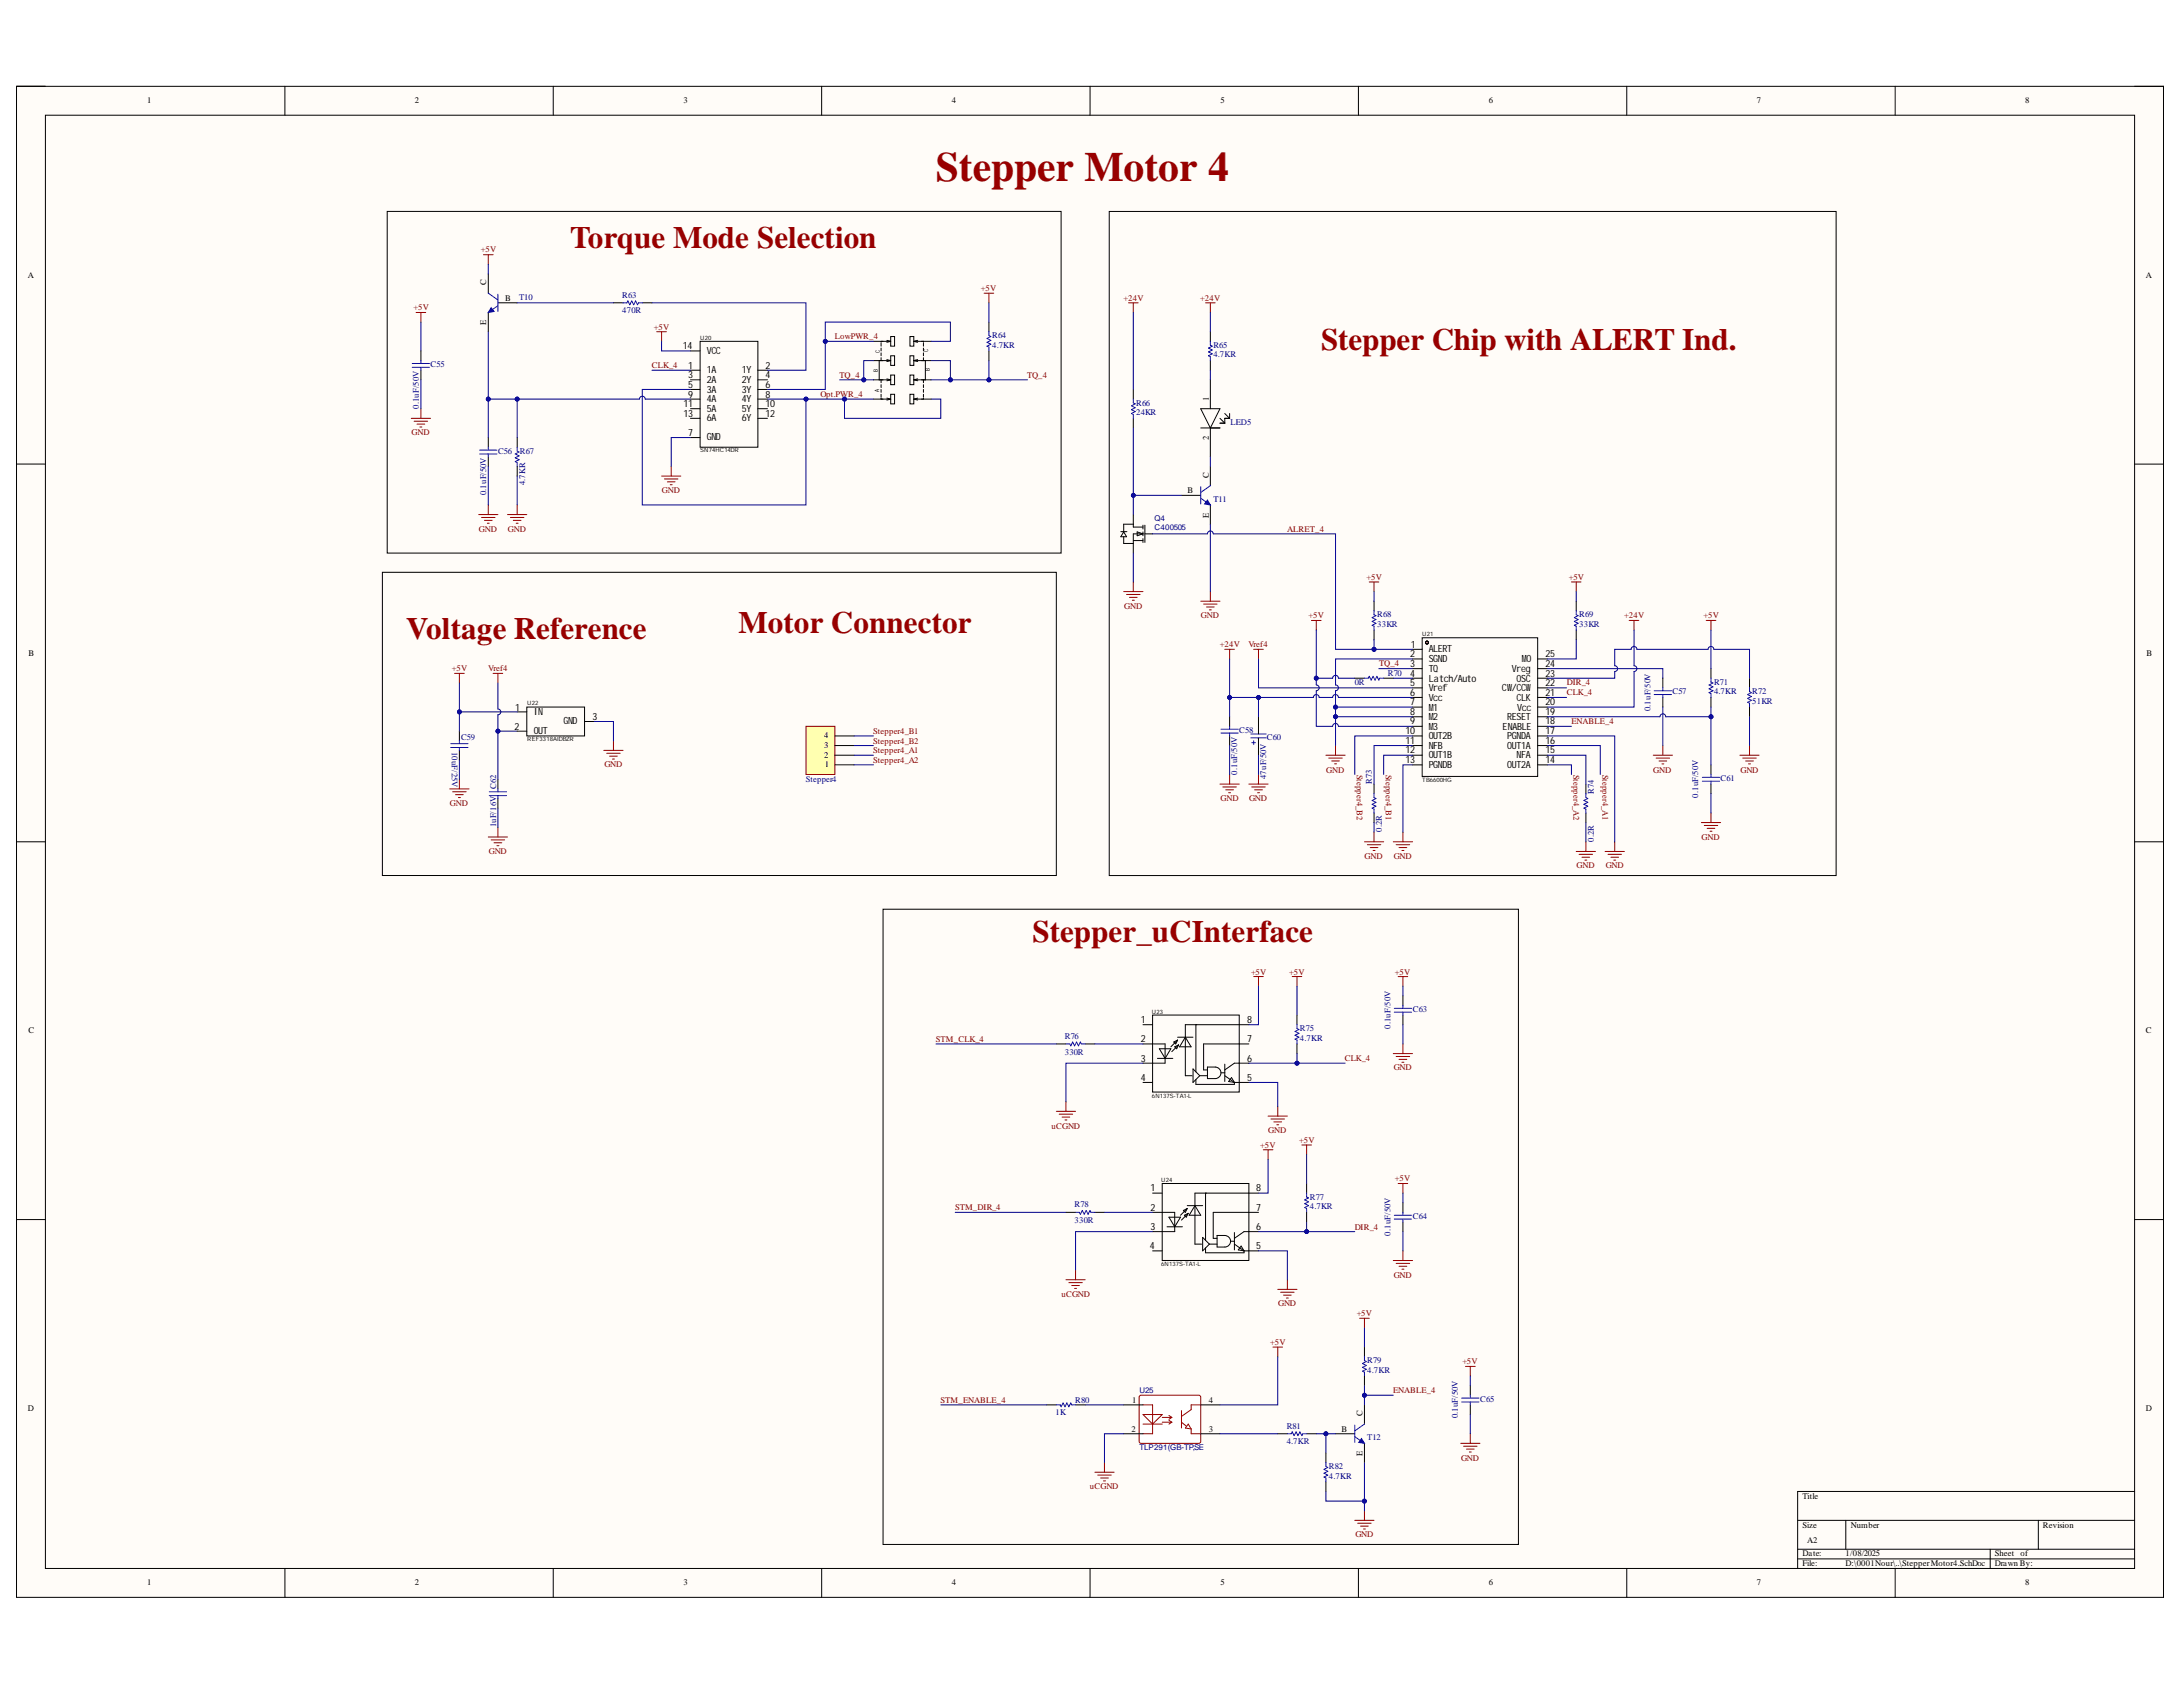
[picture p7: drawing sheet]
<svg xmlns="http://www.w3.org/2000/svg" width="279mm" height="216mm" viewBox="0 0 279 216" stroke-linecap="round" stroke-linejoin="round" font-family="sans-serif">
<defs><g id="words">
<text font-size="5.3" fill="#980000" x="119.8" y="23.2">Stepper Motor 4</text>
<g font-size="4" fill="#980000">
<text x="73" y="31.8">Torque Mode Selection</text>
<text x="169.1" y="44.8">Stepper Chip with ALERT Ind.</text>
<text x="52" y="81.7">Voltage Reference</text>
<text x="94.5" y="81.1">Motor Connector</text>
<text x="132.1" y="120.5">Stepper_uCInterface</text>
</g>
<g font-size="1.3">
<text x="87.4" y="44.7">14</text>
<text x="88.1" y="47.2">1</text>
<text x="90.5" y="47.8">1A</text>
<text x="90.5" y="45.3">VCC</text>
<text x="94.9" y="47.8">1Y</text>
<text x="98" y="47.2">2</text>
<text x="87.5" y="52.1">11</text>
<text x="87.5" y="53.3">13</text>
<text x="88.1" y="48.4">3</text>
<text x="88.1" y="49.6">5</text>
<text x="88.1" y="50.9">9</text>
<text x="90.5" y="49">2A</text>
<text x="90.5" y="50.3">3A</text>
<text x="90.5" y="51.5">4A</text>
<text x="90.5" y="52.7">5A</text>
<text x="90.5" y="53.9">6A</text>
<text x="94.9" y="49">2Y</text>
<text x="94.9" y="50.3">3Y</text>
<text x="94.9" y="51.5">4Y</text>
<text x="94.9" y="52.7">5Y</text>
<text x="94.9" y="53.9">6Y</text>
<text x="98" y="48.4">4</text>
<text x="98" y="49.6">6</text>
<text x="98" y="50.9">8</text>
<text x="98" y="52.1">10</text>
<text x="98" y="53.3">12</text>
<text x="88.1" y="55.8">7</text>
<text x="90.5" y="56.4">GND</text>
<text x="180.6" y="82.9">1</text>
<text x="182.9" y="83.5">ALERT</text>
<text x="180.5" y="84.1">2</text>
<text x="180.5" y="85.4">3</text>
<text x="180.5" y="86.6">4</text>
<text x="180.5" y="87.8">5</text>
<text x="180.5" y="89.1">6</text>
<text x="182.9" y="84.8">SGND</text>
<text x="182.9" y="86">TQ</text>
<text x="182.9" y="87.2">Latch/Auto</text>
<text x="182.9" y="88.4">Vref</text>
<text x="182.9" y="89.7">Vcc</text>
<text x="192.2" y="88.4">CWCCW</text>
<text x="193.5" y="86">Vreg</text>
<text x="193.5" y="88.4">/</text>
<text x="194.1" y="89.7">CLK</text>
<text x="194.1" y="87.2">OSC</text>
<text x="194.8" y="84.8">MO</text>
<text x="197.8" y="89.1">21</text>
<text x="197.8" y="87.8">22</text>
<text x="197.8" y="86.6">23</text>
<text x="197.8" y="85.4">24</text>
<text x="197.8" y="84.1">25</text>
<text x="65.9" y="93.4">2</text>
<text x="65.9" y="90.9">1</text>
<text x="68.3" y="91.5">IN</text>
<text x="68.3" y="94">OUT</text>
<text x="72.1" y="92.7">GND</text>
<text x="75.8" y="92.1">3</text>
<text x="179.9" y="94">10</text>
<text x="179.9" y="95.2">11</text>
<text x="180.5" y="90.3">7</text>
<text x="180.5" y="91.5">8</text>
<text x="180.5" y="92.7">9</text>
<text x="182.9" y="90.9">M1</text>
<text x="182.9" y="92.1">M2</text>
<text x="182.9" y="93.4">M3</text>
<text x="182.9" y="94.6">OUT2B</text>
<text x="182.9" y="95.8">NFB</text>
<text x="192.3" y="93.4">ENABLE</text>
<text x="192.9" y="95.8">OUT1A</text>
<text x="192.9" y="94.6">PGNDA</text>
<text x="192.9" y="92.1">RESET</text>
<text x="194.2" y="90.9">Vcc</text>
<text x="197.8" y="95.2">16</text>
<text x="197.8" y="94">17</text>
<text x="197.8" y="92.7">18</text>
<text x="197.8" y="91.5">19</text>
<text x="197.8" y="90.3">20</text>
<text x="179.9" y="96.4">12</text>
<text x="179.9" y="97.7">13</text>
<text x="182.9" y="97">OUT1B</text>
<text x="182.9" y="98.3">PGNDB</text>
<text x="192.9" y="98.3">OUT2A</text>
<text x="194.1" y="97">NFA</text>
<text x="197.8" y="97.7">14</text>
<text x="197.8" y="96.4">15</text>
<text x="146" y="130.9">1</text>
<text x="159.6" y="130.9">8</text>
<text x="146" y="135.9">3</text>
<text x="146" y="133.4">2</text>
<text x="159.6" y="135.9">6</text>
<text x="159.6" y="133.4">7</text>
<text x="146" y="138.3">4</text>
<text x="159.6" y="138.3">5</text>
<text x="147.3" y="155">2</text>
<text x="147.3" y="152.5">1</text>
<text x="160.8" y="155">7</text>
<text x="160.8" y="152.5">8</text>
<text x="147.2" y="159.9">4</text>
<text x="147.3" y="157.4">3</text>
<text x="160.8" y="159.9">5</text>
<text x="160.8" y="157.4">6</text>
</g>
<g font-size="1.1">
<text x="18.9" y="13.2">1</text>
<text x="53.1" y="13.2">2</text>
<text x="87.5" y="13.2">3</text>
<text x="121.8" y="13.2">4</text>
<text x="156.2" y="13.2">5</text>
<text x="190.5" y="13.2">6</text>
<text x="224.9" y="13.2">7</text>
<text x="259.2" y="13.2">8</text>
<text x="3.6" y="35.6">A</text>
<text x="274.7" y="35.6">A</text>
<text x="62.2" y="41.6" transform="rotate(-90 62.2 41.6)">E</text>
<text x="62.2" y="36.5" transform="rotate(-90 62.2 36.5)">C</text>
<text x="64.7" y="38.5">B</text>
<text x="154.7" y="51.3" transform="rotate(-90 154.7 51.3)">1</text>
<text x="154.7" y="56.3" transform="rotate(-90 154.7 56.3)">2</text>
<text x="152" y="63.1">B</text>
<text x="154.7" y="61.2" transform="rotate(-90 154.7 61.2)">C</text>
<text x="154.7" y="66.3" transform="rotate(-90 154.7 66.3)">E</text>
<text x="3.6" y="83.9">B</text>
<text x="274.7" y="83.9">B</text>
<text x="105.5" y="95.8">3</text>
<text x="105.5" y="94.5">4</text>
<text x="105.5" y="97">2</text>
<text x="105.6" y="98.2">1</text>
<text x="3.6" y="132.3">C</text>
<text x="274.7" y="132.3">C</text>
<text x="144.9" y="179.5">1</text>
<text x="154.7" y="179.5">4</text>
<text x="3.6" y="180.6">D</text>
<text x="144.8" y="183.2">2</text>
<text x="154.7" y="183.2">3</text>
<text x="171.7" y="183.2">B</text>
<text x="174.4" y="181.3" transform="rotate(-90 174.4 181.3)">C</text>
<text x="274.7" y="180.6">D</text>
<text x="174.4" y="186.3" transform="rotate(-90 174.4 186.3)">E</text>
<text x="230.7" y="191.8">Title</text>
<text x="230.7" y="195.6">Size</text>
<text x="231.3" y="197.4">A2</text>
<text x="236.9" y="195.6">Number</text>
<text x="261.5" y="195.6">Revision</text>
<text x="18.9" y="202.9">1</text>
<text x="53.1" y="202.9">2</text>
<text x="87.5" y="202.9">3</text>
<text x="121.8" y="202.9">4</text>
<text x="156.2" y="202.9">5</text>
<text x="190.5" y="202.9">6</text>
<text x="224.9" y="202.9">7</text>
<text x="230.7" y="199.2">Date:</text>
<text x="230.7" y="200.5">File:</text>
<text x="236.2" y="199.2">1/08/2025</text>
<text x="236.2" y="200.5">D:\0001Nour\..\StepperMotor4.SchDoc</text>
<text x="255.3" y="199.2">Sheet</text>
<text x="255.3" y="200.5">Drawn By:</text>
<text x="258.6" y="199.2">of</text>
<text x="259.2" y="202.9">8</text>
</g>
<g font-size="1.1" fill="#800000">
<text x="61.5" y="32.3">+5V</text>
<text x="52.9" y="39.7">+5V</text>
<text x="125.5" y="37.3">+5V</text>
<text x="143.8" y="38.5">+24V</text>
<text x="153.6" y="38.5">+24V</text>
<text x="83.4" y="47.1">CLK_4</text>
<text x="83.7" y="42.2">+5V</text>
<text x="106.9" y="43.4">LowPWR_4</text>
<text x="105" y="50.8">Opt.PWR_4</text>
<text x="107.4" y="48.3">TQ_4</text>
<text x="131.5" y="48.3">TQ_4</text>
<text x="52.7" y="55.7">GND</text>
<text x="84.7" y="63.1">GND</text>
<text x="61.3" y="68">GND</text>
<text x="65" y="68">GND</text>
<text x="164.8" y="68">ALRET_4</text>
<text x="143.9" y="77.9">GND</text>
<text x="174.9" y="74.2">+5V</text>
<text x="200.8" y="74.2">+5V</text>
<text x="153.7" y="79.1">GND</text>
<text x="156.1" y="82.8">+24V</text>
<text x="159.8" y="82.8">Vref4</text>
<text x="167.5" y="79.1">+5V</text>
<text x="207.9" y="79.1">+24V</text>
<text x="218" y="79.1">+5V</text>
<text x="57.8" y="85.9">+5V</text>
<text x="62.5" y="85.9">Vref4</text>
<text x="176.5" y="85.3">TQ_4</text>
<text x="200.5" y="89">CLK_4</text>
<text x="200.5" y="87.7">DIR_4</text>
<text x="111.8" y="93.9">Stepper4_B1</text>
<text x="111.8" y="95.2">Stepper4_B2</text>
<text x="201.1" y="92.7">ENABLE_4</text>
<text x="77.4" y="98.2">GND</text>
<text x="111.8" y="96.3">Stepper4_A1</text>
<text x="111.8" y="97.6">Stepper4_A2</text>
<text x="169.8" y="98.9">GND</text>
<text x="173.6" y="99.1" transform="rotate(90 173.6 99.1)">Stepper4_B2</text>
<text x="177.4" y="99.1" transform="rotate(90 177.4 99.1)">Stepper4_B1</text>
<text x="201.4" y="99.1" transform="rotate(90 201.4 99.1)">Stepper4_A2</text>
<text x="205.1" y="99.1" transform="rotate(90 205.1 99.1)">Stepper4_A1</text>
<text x="211.6" y="98.9">GND</text>
<text x="222.8" y="98.9">GND</text>
<text x="57.6" y="103.2">GND</text>
<text x="156.2" y="102.5">GND</text>
<text x="159.9" y="102.5">GND</text>
<text x="217.8" y="107.5">GND</text>
<text x="62.6" y="109.3">GND</text>
<text x="174.7" y="110">GND</text>
<text x="178.4" y="110">GND</text>
<text x="201.8" y="111.1">GND</text>
<text x="205.5" y="111.1">GND</text>
<text x="160.1" y="124.7">+5V</text>
<text x="165" y="124.7">+5V</text>
<text x="178.5" y="124.7">+5V</text>
<text x="119.8" y="133.4">STM_CLK_4</text>
<text x="172.1" y="135.8">CLK_4</text>
<text x="178.4" y="137">GND</text>
<text x="134.6" y="144.4">uCGND</text>
<text x="161.3" y="146.9">+5V</text>
<text x="162.3" y="145">GND</text>
<text x="166.3" y="146.3">+5V</text>
<text x="122.2" y="154.9">STM_DIR_4</text>
<text x="178.5" y="151.2">+5V</text>
<text x="173.4" y="157.4">DIR_4</text>
<text x="135.9" y="166">uCGND</text>
<text x="163.6" y="167.2">GND</text>
<text x="178.4" y="163.5">GND</text>
<text x="162.6" y="172.1">+5V</text>
<text x="173.6" y="168.4">+5V</text>
<text x="120.4" y="179.5">STM_ENABLE_4</text>
<text x="178.3" y="178.3">ENABLE_4</text>
<text x="187.2" y="174.6">+5V</text>
<text x="139.5" y="190.6">uCGND</text>
<text x="187" y="186.9">GND</text>
<text x="173.5" y="196.7">GND</text>
</g>
<g font-size="1.1" fill="#000080">
<text x="66.4" y="38.4">T10</text>
<text x="79.6" y="38.1">R63</text>
<text x="79.6" y="40.1">470R</text>
<text x="55.1" y="47">C55</text>
<text x="127" y="43.3">R64</text>
<text x="127" y="44.5">4.7KR</text>
<text x="155.3" y="44.5">R65</text>
<text x="155.3" y="45.7">4.7KR</text>
<text x="53.6" y="52.3" transform="rotate(-90 53.6 52.3)">0.1uF/50V</text>
<text x="145.4" y="51.9">R66</text>
<text x="145.4" y="53.2">24KR</text>
<text x="63.7" y="58.1">C56</text>
<text x="66.5" y="58.1">R67</text>
<text x="157.5" y="54.3">LED5</text>
<text x="62.2" y="63.4" transform="rotate(-90 62.2 63.4)">0.1uF/50V</text>
<text x="67.2" y="62.1" transform="rotate(-90 67.2 62.1)">4.7KR</text>
<text x="155.3" y="64.2">T11</text>
<text x="176.3" y="79">R68</text>
<text x="176.3" y="80.2">33KR</text>
<text x="202.1" y="79">R69</text>
<text x="202.1" y="80.2">33KR</text>
<text x="173.4" y="87.7">0R</text>
<text x="177.6" y="86.5">R70</text>
<text x="214.1" y="88.8">C57</text>
<text x="219.4" y="87.6">R71</text>
<text x="219.4" y="88.8">4.7KR</text>
<text x="224.3" y="88.8">R72</text>
<text x="59" y="94.7">C59</text>
<text x="158.6" y="93.8">C58</text>
<text x="162.1" y="94.7">C60</text>
<text x="211.3" y="91" transform="rotate(-90 211.3 91)">0.1uF/50V</text>
<text x="224.3" y="90.1">51KR</text>
<text x="57.8" y="96.2" transform="rotate(90 57.8 96.2)">10uF/25V</text>
<text x="63.5" y="101" transform="rotate(-90 63.5 101)">C62</text>
<text x="103.1" y="100.1">Stepper4</text>
<text x="158.3" y="99.1" transform="rotate(-90 158.3 99.1)">0.1uF/50V</text>
<text x="162.1" y="99.7" transform="rotate(-90 162.1 99.7)">47uF/50V</text>
<text x="175.6" y="100.3" transform="rotate(-90 175.6 100.3)">R73</text>
<text x="204" y="101.6" transform="rotate(-90 204 101.6)">R74</text>
<text x="220.2" y="100">C61</text>
<text x="63.5" y="105.9" transform="rotate(-90 63.5 105.9)">1uF/16V</text>
<text x="176.9" y="106.5" transform="rotate(-90 176.9 106.5)">0.2R</text>
<text x="204" y="107.8" transform="rotate(-90 204 107.8)">0.2R</text>
<text x="217.3" y="102.1" transform="rotate(-90 217.3 102.1)">0.1uF/50V</text>
<text x="178" y="131.7" transform="rotate(-90 178 131.7)">0.1uF/50V</text>
<text x="180.8" y="129.5">C63</text>
<text x="136.3" y="132.9">R76</text>
<text x="136.3" y="135">330R</text>
<text x="166.4" y="132">R75</text>
<text x="166.4" y="133.2">4.7KR</text>
<text x="137.5" y="154.5">R78</text>
<text x="167.6" y="153.6">R77</text>
<text x="167.6" y="154.7">4.7KR</text>
<text x="137.5" y="156.5">330R</text>
<text x="178" y="158.1" transform="rotate(-90 178 158.1)">0.1uF/50V</text>
<text x="180.8" y="156">C64</text>
<text x="137.6" y="179.5">R80</text>
<text x="175" y="174.4">R79</text>
<text x="175" y="175.7">4.7KR</text>
<text x="189.4" y="179.4">C65</text>
<text x="135.1" y="181.1">1K</text>
<text x="164.7" y="182.9">R81</text>
<text x="164.7" y="184.8">4.7KR</text>
<text x="175" y="184.3">T12</text>
<text x="186.6" y="181.5" transform="rotate(-90 186.6 181.5)">0.1uF/50V</text>
<text x="170.1" y="188">R82</text>
<text x="170.1" y="189.2">4.7KR</text>
</g>
<g font-size="1" fill="#000080">
<text x="147.8" y="66.7">Q4</text>
<text x="147.8" y="67.9">C400505</text>
<text x="145.8" y="178.3">U25</text>
<text x="145.8" y="185.6">TLP291(GB-TP,SE</text>
</g>
<g font-size=".8">
<text x="89.6" y="43.5">U20</text>
<text x="112.4" y="47.6" transform="rotate(-90 112.4 47.6)">B</text>
<text x="112.6" y="45.1" transform="rotate(-90 112.6 45.1)">C</text>
<text x="118.8" y="45.1" transform="rotate(-90 118.8 45.1)">C</text>
<text x="119" y="47.5" transform="rotate(-90 119 47.5)">B</text>
<text x="112.5" y="50.2" transform="rotate(-90 112.5 50.2)">A</text>
<text x="89.6" y="57.9">SN74HC14DR</text>
<text x="182" y="81.4">U21</text>
<text x="67.5" y="90.3">U22</text>
<text x="67.5" y="94.8">REF3318AIDBZR</text>
<text x="182" y="100.1">TB6600HG</text>
<text x="147.4" y="129.7">U23</text>
<text x="147.4" y="140.5">6N137S-TA1-L</text>
<text x="148.6" y="151.3">U24</text>
<text x="148.6" y="162">6N137S-TA1-L</text>
</g>
</g></defs>
<path d="M2.1 11h274.8v193.4h-274.8z" fill-rule="evenodd" fill="#fffcf8"/>
<path d="M2.1 11h274.8v193.4h-274.8z" fill="none" stroke="#000" stroke-width=".13"/>
<path d="M5.8 14.7h267.4v186h-267.4z" fill-rule="evenodd" fill="#fffcf8"/>
<g fill="none" stroke="#000" stroke-width=".13">
<path d="M2.1 11h3.7M5.8 14.7h267.4v186h-267.4zM36.5 11v3.7M70.8 11v3.7M105.2 11v3.7M139.5 11v3.7M173.9 11v3.7M208.2 11v3.7M242.6 11v3.7M273.2 11h3.7v3.7M2.1 59.4h3.7M273.2 59.4h3.7"/>
<path d="M175.9 76.9v1.3M201.7 76.9v1.3M58.8 93.6v1.2M58.8 96v1.3M63.7 99.7v1.3M66.2 91.1h1.2M66.2 93.6h1.2M67.4 90.5h7.4v3.7h-7.4zM74.8 92.3h1.2M157.4 91.7v1.3M157.4 94.2v1.2M175.9 80.6v1.3"/>
<path d="M180.8 83.1h1.2M180.8 84.3h1.2M180.8 85.6h1.2M180.8 86.8h1.2M180.8 88h1.2M180.8 89.3h1.2M180.8 90.5h1.2M180.8 91.7h1.2M180.8 93h1.2M180.8 94.2h1.2M180.8 95.4h1.2M180.8 96.7h1.2"/>
<path d="M180.8 97.9h1.2M182 81.6h14.8v17.8h-14.8zM196.8 84.3h1.2M196.8 85.6h1.2M196.8 86.8h1.2M196.8 88h1.2M196.8 89.3h1.2M196.8 90.5h1.2M196.8 91.7h1.2M196.8 93h1.2M196.8 94.2h1.2M196.8 95.4h1.2"/>
<path d="M196.8 96.7h1.2M196.8 97.9h1.2M201.7 80.6v1.3M212.8 86.8v1.2M212.8 89.3v1.2M2.1 107.7h3.7M63.7 102.2v1.2M175.9 100.3v1.3M175.9 104v1.3M203 100.3v1.3M203 104v1.3M273.2 107.7h3.7"/>
<path d="M2.1 156.1h3.7M273.2 156.1h3.7M230.1 194.6h43.1M230.1 198.3h43.1M230.1 199.5h43.1M236.2 194.6v3.7M254.7 198.3v2.4M260.9 194.6v3.7M273.2 190.9h-43.1v9.8M36.5 200.7v3.7M70.8 200.7v3.7M105.2 200.7v3.7"/>
<path d="M139.5 200.7v3.7M173.9 200.7v3.7M208.2 200.7v3.7M242.6 200.7v3.7M276.9 200.7v3.7"/>
<circle cx="182.6" cy="82.2" r=".18"/>
</g>
<circle cx="182.6" cy="82.2" r=".18" fill="none" stroke="#a00000" stroke-width=".13"/>
<g fill="none" stroke="#00f" stroke-width=".13">
<path d="M175.9 78.2v.5l.2 .1-.5 .2 .5 .3-.5 .2 .5 .3-.5 .2 .3 .1v.5M201.7 78.2v.5l.3 .1-.5 .2 .5 .3-.5 .2 .5 .3-.5 .2 .2 .1v.5M57.7 95.2h2.2M57.7 95.7h2.2M58.8 94.8v.4M58.8 95.7v.3M156.3 93.3h2.2M156.3 93.8h2.2M157.4 93v.3M157.4 93.8v.4M211.7 88.4h2.2M211.7 88.9h2.2"/>
<path d="M212.8 88v.4M212.8 88.9v.4M62.6 101.3h2.2M62.6 101.8h2.2M63.7 101v.3M63.7 101.8v.4M175.9 101.6v.5l.2 .1-.5 .2 .5 .3-.5 .2 .5 .3-.5 .2 .3 .1v.5M203 101.6v.5l.2 .1-.5 .2 .5 .3-.5 .2 .5 .3-.5 .2 .3 .1v.5"/>
</g>
<g fill="none" stroke="#800000" stroke-width=".13">
<path d="M167.9 79.4h1.2M168.5 79.4v1.2M58.8 99.7v1.3M63.1 86.2h1.2M63.7 86.2v1.2M77.3 96h2.4M77.7 96.4h1.7M78 96.8h1M78.4 97.1h.2M78.5 94.8v1.2M156.8 83.1h1.2M157.4 83.1v1.2"/>
<path d="M157.4 99.1v1.2M161.1 99.1v1.2M169.7 96.7h2.5M170.1 97h1.7M170.4 97.4h1M170.8 97.8h.3M170.9 95.4v1.3M211.6 96.7h2.5M212 97h1.7M212.3 97.4h1M212.7 97.8h.3M212.8 95.4v1.3"/>
<path d="M57.6 101h2.4M57.9 101.3h1.8M58.3 101.7h1M58.7 102.1h.2M62.5 107.1h2.5M62.9 107.5h1.7M63.2 107.9h1M63.6 108.2h.3M63.7 105.9v1.2M156.1 100.3h2.5M156.5 100.7h1.7M156.9 101.1h1"/>
<path d="M157.3 101.5h.2M159.8 100.3h2.5M160.2 100.7h1.7M160.6 101.1h1M160.9 101.5h.3M174.6 107.7h2.5M175 108.1h1.7M175.4 108.5h1M175.7 108.8h.3M175.9 106.5v1.2M178.3 107.7h2.5M178.7 108.1h1.7"/>
<path d="M179.1 108.5h1M179.4 108.8h.3M179.6 106.5v1.2M201.7 109h2.5M202.1 109.3h1.7M202.5 109.7h1M202.8 110.1h.3M203 107.7v1.3M205.4 109h2.5M205.8 109.3h1.7M206.2 109.7h1M206.5 110.1h.3"/>
<path d="M206.7 107.7v1.3"/>
</g>
<path d="M145.9 178.6h.1h7.4h.2l.1 .2v5.7l-.1 .1-.2 .1h-7.4l-.1-.1-.1-.1v-5.7z" fill="#fff"/>
<path d="M145.9 178.6h.1h7.4h.2l.1 .2v5.7l-.1 .1-.2 .1h-7.4l-.1-.1-.1-.1v-5.7zM146.3 179.8h1.2v3.7h-1.2M153.7 179.8h-1.2v.6M146.3 182.3h2.5M146.3 181h2.5l-1.3 1.3zM148.8 181.4h1.2M148.8 182h1.2M149.6 181.1l.4 .3M149.6 181.8l.4 .2M150 181.4l-.4 .2M150 182l-.4 .3M152.5 182.9v.6h1.2" fill="none" stroke="#800" stroke-width=".13"/>
<path d="M134 179.8h1.2M137.7 179.8h1.2M143.8 179.8h2.5M153.7 179.8h2.4M174.6 179.8v2.5M143.8 183.5h2.5M153.7 183.5h2.4M163.5 183.5h1.3M167.2 183.5h1.3M170.9 183.5h2.5M174.6 184.7v2.5" fill="none" stroke="#000" stroke-width=".13"/>
<path d="M151.2 180.5v2.3M151.2 182l.6 .5M152.1 182.3l.4 .6-.8-.1zM152.5 180.4l-1.3 .9" fill="none" stroke="#a00000" stroke-width=".13"/>
<path d="M135.2 179.8h.5l.1 .2 .3-.4 .2 .4 .2-.4 .3 .4 .2-.4 .2 .2h.5M164.8 183.5h.5l.1-.3 .2 .5 .3-.5 .2 .5 .3-.5 .2 .5 .1-.2h.5M173.4 183.9l1.2 .8M173.4 182.4v2.2M174.6 182.3l-1.2 .8" fill="none" stroke="#00f" stroke-width=".13"/>
<path d="M174.3 184.1l.3 .6-.7-.1z" fill="#00f"/>
<g fill="none" stroke="#00f" stroke-width=".13">
<path d="M153.7 63.8l1.2 .8M153.7 62.3v2.2M154.9 62.2l-1.2 .8M217.9 99.5h2.2M217.9 100h2.2M219 86.8v.5l.2 .1-.5 .3 .5 .2-.5 .2 .5 .3-.5 .2 .3 .2v.5M219 99.1v.4M219 100v.3M223.9 88v.5l.3 .1-.5 .3 .5 .2-.5 .3 .5 .2-.5 .3 .2 .1v.5M136.4 133.6h.5l.1 .2 .3-.4 .2 .4 .3-.4 .2 .4 .3-.4 .1 .2h.5M178.4 129h2.3M178.4 129.5h2.3"/>
<path d="M179.6 128.7v.3M179.6 129.5v.4M137.7 155.2h.5l.1 .2 .2-.5 .3 .5 .2-.5 .3 .5 .2-.5 .1 .3h.5M178.4 155.5h2.3M178.4 156h2.3M179.6 155.2v.3M179.6 156v.4M174.6 173.6v.5l.3 .1-.5 .3 .5 .2-.5 .3 .5 .2-.5 .3 .2 .1v.5M187.1 178.9h2.2M187.1 179.4h2.2M188.2 178.6v.3M188.2 179.4v.4"/>
<path d="M169.7 187.2v.5l.2 .1-.4 .2 .4 .3-.4 .2 .4 .3-.4 .2 .2 .2v.4M174.3 184.1l.3 .6-.7-.1z"/>
</g>
<g fill="none" stroke="#800000" stroke-width=".13">
<path d="M175.2 74.5h1.3M175.9 74.5v1.2M201.1 74.5h1.3M201.7 74.5v1.2M208.5 79.4h1.2M209.1 79.4v1.2M218.4 79.4h1.2M219 79.4v1.2M222.7 96.7h2.4M223.1 97h1.7M223.4 97.4h1M223.8 97.8h.2"/>
<path d="M223.9 95.4v1.3M217.8 105.3h2.4M218.1 105.6h1.8M218.5 106h1M218.9 106.4h.2M219 104v1.3M178.3 134.8h2.5M178.7 135.2h1.7M179.1 135.6h1M179.4 135.9h.3M179.6 133.6v1.2M135.2 142.2h2.5"/>
<path d="M135.6 142.6h1.7M135.9 143h1M136.3 143.3h.2M136.4 141v1.2M162.3 142.8h2.5M162.7 143.2h1.7M163 143.6h1M163.4 143.9h.3M163.5 141.6v1.2M163.5 165h2.5M163.9 165.4h1.7M164.3 165.8h1"/>
<path d="M164.6 166.1h.3M164.8 163.8v1.2M178.3 161.3h2.5M178.7 161.7h1.7M179.1 162.1h1M179.4 162.4h.3M179.6 160.1v1.2M173.4 194.6h2.5M173.8 194.9h1.7M174.1 195.3h1M174.5 195.7h.3M174.6 193.3v1.3"/>
<path d="M187 184.7h2.4M187.3 185.1h1.7M187.7 185.5h1M188.1 185.8h.2M188.2 183.5v1.2"/>
</g>
<g fill="none" stroke="#000" stroke-width=".13">
<path d="M154.9 59.7v2.5M143.4 68h.8M143.8 68.7v.9h1.3M143.8 68.1l.4 .6h-.7zM145.1 65.9v1.6h1.2M145.1 69.2h1.2M145.1 67.1h-1.3v1M145.5 68.1l.8 .2-.8 .3zM146.3 68.3h-1.2v2.5M146.3 67.2v.5M146.3 68.1v.5M146.3 68.9v.5"/>
<path d="M146.5 68.3h1M146.5 67.2v2.2M151.2 63.4h2.5M154.9 64.6v2.5M219 85.6v1.2M219 89.3v1.2M219 97.9v1.2M223.9 86.8v1.2M223.9 90.5v1.2M219 100.3v1.3M135.2 133.6h1.2M138.9 133.6h1.2"/>
<path d="M146.3 133.6h2.8v2.5h-2.8M146.3 138.5h1.2M146.3 131.1h1.2M147.5 129.9h11.1v9.9h-11.1zM148.1 135.5h2M148.4 134.2h1.5l-.8 1.3zM150.2 133.4l.5-.3-.2 .5zM150.4 134l.4-.3-.2 .5zM150.7 133.1l-.8 .9M150.7 132.7h2M150.8 133.7l-.8 .9M151.7 132.7l.7 1.3h-1.4z"/>
<path d="M152.7 136.8l.9 .9-.9 .8zM153.1 131.1v6.1M153.1 138.2v.6h4.9v-.3M153.6 137.7h.9M154.5 136.6h1a.74 .74 0 0 1 .8 .7 .74 .74 0 0 1-.8 .7h-1zM156.3 137.3h.5M156.8 137.7l1.2 .8M156.8 136.2v2.2M157.6 137.9l.4 .6-.7-.1zM158 138.5h1.8M159.8 136.1h-1.8l-1.2 .8M159.8 133.6h-5.8v3.3h.5"/>
<path d="M159.8 131.1h-8.1v6.6h.9M179.6 127.4v1.3M179.6 129.9v1.2M136.4 155.2h1.3M140.1 155.2h1.3M147.5 155.2h2.9v2.4h-2.9M147.5 152.7h1.2M148.7 151.5h11.1v9.8h-11.1zM149.4 157h1.9M149.6 155.8h1.5l-.7 1.2zM151.5 154.9l.5-.2-.3 .5zM151.6 155.5l.5-.2-.3 .5z"/>
<path d="M152 154.7l-.9 .8M152 154.3h1.9M152.1 155.3l-.9 .8M152.9 154.3l.8 1.2h-1.5zM153.9 158.4l.9 .8-.9 .9zM154.3 152.7v6M154.3 159.7v.6h4.9v-.2M154.8 159.2h1M156.8 158.1a.74 .74 0 0 1 .7 .7 .74 .74 0 0 1-.7 .8M156.8 158.1h-1v1.5h1M157.5 158.9h.5M158 157.7v2.3"/>
<path d="M158 159.2l1.2 .9M158.9 159.5l.3 .6-.7-.1zM161.1 157.6h-1.9l-1.2 .9M161.1 155.2h-5.8v3.3h.5M161.1 152.7h-8.2v6.5h.9M179.6 153.9v1.3M179.6 156.4v1.2M147.5 160.1h1.2M159.2 160.1h1.9M174.6 172.4v1.2M174.6 176.1v1.2M188.2 177.3v1.3"/>
<path d="M188.2 179.8v1.2M169.7 186v1.2M169.7 189.6v1.3"/>
</g>
<path d="M154.5 64l.4 .6-.7-.1z" fill="#00f"/>
<path d="M62.5 37.5l1.2 .9M63.7 39.1l-1.2 .9M63.7 37.7v2.2M145.1 51.1v.5l.2 .1-.5 .2 .5 .3-.5 .2 .5 .3-.5 .2 .3 .1v.5M154.9 43.7v.5l.3 .1-.5 .2 .5 .3-.5 .2 .5 .3-.5 .2 .2 .2v.4M154.5 64l.4 .6-.7-.1zM166 131.1v.5l.2 .2-.4 .2 .4 .2-.4 .3 .4 .2-.4 .3 .2 .1v.5M167.2 152.7v.5l.3 .1-.5 .3 .5 .2-.5 .2 .5 .3-.5 .2 .2 .2v.5" fill="none" stroke="#00f" stroke-width=".13"/>
<g fill="none" stroke="#800000" stroke-width=".13">
<path d="M144.4 38.8h1.3M145.1 38.8v1.2M154.3 38.8h1.2M154.9 38.8v1.2M84.1 42.5h1.2M84.7 42.5v1.2M143.8 75.7h2.5M144.2 76.1h1.7M144.6 76.4h.9M144.9 76.8h.3M145.1 74.5v1.2M153.7 76.9h2.4"/>
<path d="M154 77.3h1.8M154.4 77.7h1M154.8 78.1h.2M154.9 75.7v1.2"/>
</g>
<g fill="none" stroke="#000" stroke-width=".13">
<path d="M62.5 35.1v2.4M62.5 40v2.5M63.7 38.8h2.5M88.4 52.3h1.2M88.4 53.5h1.2M88.4 47.4h1.2M88.4 48.6h1.2M88.4 49.8h1.2M88.4 56h1.2M88.4 51.1h1.2M88.4 44.9h1.2M89.6 43.7h7.4v13.5h-7.4z"/>
<path d="M97 52.3h1.2M97 53.5h1.2M97 47.4h1.2M97 48.6h1.2M97 49.8h1.2M97 51.1h1.2M145.1 49.8v1.3M145.1 53.5v1.3M153.7 52.3h2.4l-1.2 2.5zM153.7 54.8h2.4M154.9 42.5v1.2M154.9 46.1v1.3"/>
<path d="M154.9 48.6v3.7M154.9 54.8v3.7M156.1 53.5l.7 .7M156.1 54.2h.7M156.8 52.9l.6 .6M157.4 53.5h-.6v.7M157.4 52.9v.6M166 129.9v1.2M166 133.6v1.2M167.2 151.5v1.2M167.2 155.2v1.2"/>
</g>
<path d="M62.9 39.4l.3 .5-.7 .1z" fill="#00f"/>
<g fill="none" stroke="#00f" stroke-width=".13">
<path d="M62.9 39.4l.3 .5-.7 .1zM79.7 38.8h.5l.2-.3 .2 .5 .3-.5 .2 .5 .2-.5 .3 .5 .1-.2h.5M52.8 46.5h2.2M52.8 47h2.2M53.9 46.1v.4M53.9 47v.4M61.4 57.6h2.2M61.4 58.1h2.2M62.5 57.2v.4M62.5 58.1v.4M66.2 57.2v.5l.2 .1-.5 .3 .5 .2-.5 .3 .5 .2-.5 .3 .3 .1v.5M126.6 42.5v.4l.2 .2-.5 .2 .5 .3-.5 .2 .5 .3-.5 .2 .3 .1v.5"/>
<path d="M174.6 86.8h.5l.1-.2 .3 .4 .2-.4 .3 .4 .2-.4 .3 .4 .1-.2h.5"/>
</g>
<g fill="none" stroke="#000" stroke-width=".13">
<path d="M78.5 38.8h1.2M82.2 38.8h1.2M53.9 44.9v1.2M53.9 47.4v1.2M62.5 56v1.2M62.5 58.5v1.2M66.2 56v1.2M66.2 59.7v1.2M111.8 48.6h2.2M111.8 46.1h2.2M111.8 51.1h2.2M111.8 43.7h2.2"/>
<path d="M112.5 46.1v2.5M112.8 43.7v.1M112.8 43.9v.4M112.8 44.5v.4M112.8 45.2v.3M112.8 45.8v.3M112.8 48.6v.4M112.8 49.2v.4M112.8 49.8v.4M112.8 50.5v.3M112.8 51v.1M113.5 46l.5 .1"/>
<path d="M113.5 48.5l.5 .1M113.5 51l.5 .1M113.5 43.6l.5 .1M114 50.5h.5v1.2h-.5zM114 48h.5v1.2h-.5zM114 43.1h.5v1.2h-.5zM114 45.5h.5v1.3h-.5zM114 46.1l-.5 .2M114 48.6l-.5 .1M114 51.1l-.5 .1M114 43.7l-.5 .1M116.5 45.5h.5v1.3h-.5z"/>
<path d="M116.5 43.1h.5v1.2h-.5zM116.5 48h.5v1.2h-.5zM116.5 50.5h.5v1.2h-.5zM117 48.6h2.2M117 46.1h2.2M117 51.1h2.2M117 43.7h2.2M117 51.1l.4 .1M117 43.7l.4 .1M117 46.1l.4 .2M117 48.6l.4 .1M117.4 51l-.4 .1"/>
<path d="M117.4 43.6l-.4 .1M117.4 46l-.4 .1M117.4 48.5l-.4 .1M118.2 43.7v.1M118.2 43.9v.4M118.2 44.5v.4M118.2 45.2v.3M118.2 45.8v.3M118.2 48.6v.4M118.2 49.2v.4M118.2 49.8v.4M118.2 50.5v.3"/>
<path d="M118.2 51v.1M118.4 46.1v2.5M126.6 41.2v1.3M126.6 44.9v1.2M173.4 86.8h1.2M177.1 86.8h1.2"/>
</g>
<g fill="none" stroke="#800000" stroke-width=".13">
<path d="M53.3 40h1.2M53.9 40v1.2M61.9 32.6h1.2M62.5 32.6v1.2M126 37.5h1.2M126.6 37.5v1.3M52.6 53.5h2.5M53 53.9h1.7M53.4 54.3h1M53.7 54.6h.3M53.9 52.3v1.2M85.9 59.7v1.2"/>
<path d="M61.3 65.9h2.4M61.6 66.2h1.8M62 66.6h1M62.4 67h.2M62.5 64.6v1.3M65 65.9h2.4M65.3 66.2h1.8M65.7 66.6h1M66.1 67h.2M66.2 64.6v1.3M84.7 60.9h2.4M85 61.3h1.8"/>
<path d="M85.4 61.7h1M85.8 62h.2M58.2 86.2h1.2M58.8 86.2v1.2M160.5 125h1.2M161.1 125v1.2M165.4 125h1.2M166 125v1.2M178.9 125h1.3M179.6 125v1.2M161.7 147.1h1.2M162.3 147.1v1.3"/>
<path d="M166.6 146.5h1.3M167.2 146.5v1.3M178.9 151.5h1.3M179.6 151.5v1.2M162.9 172.4h1.3M163.5 172.4v1.2M174 168.7h1.2M174.6 168.7v1.2M187.6 174.9h1.2M188.2 174.9v1.2"/>
</g>
<path d="M103.2 93h3.7v6.1h-3.7z" fill-rule="evenodd" fill="#ffffb0"/>
<g fill="none" stroke="#800000" stroke-width=".13">
<path d="M103.2 93h3.7v6.1h-3.7zM160.5 83.1h1.2M161.1 83.1v1.2M136.4 163.8h2.5M136.8 164.2h1.7M137.2 164.5h1M137.5 164.9h.3M137.7 162.5v1.3M140.1 188.4h2.5M140.5 188.8h1.7M140.9 189.2h1M141.2 189.5h.3"/>
<path d="M141.4 187.2v1.2"/>
</g>
<path d="M49.6 27.1h86.2v43.7h-86.2zM142 27.1h93v85h-93zM48.9 73.2h86.3v38.8h-86.3zM106.9 97.9h2.4M106.9 96.7h2.4M106.9 95.4h2.4M106.9 94.2h2.4M161.1 91.7v2.2M161.1 94.4v2.3M113 116.4h81.3v81.3h-81.3z" fill="none" stroke="#000" stroke-width=".13"/>
<path d="M160.1 94.4h2M160.1 93.9h2M160.2 95h.5M160.5 94.8v.5" fill="none" stroke="#00f" stroke-width=".13"/>
<path d="M66.2 91.1h-7.4v2.5M198 85.6h14.8v1.2M212.8 90.5v4.9" fill="none" stroke="#000080" stroke-width=".13"/>
<circle cx="58.8" cy="91.1" r=".25" fill="#000080"/>
<g fill="none" stroke="#000080" stroke-width=".13">
<path d="M66.2 93.6h-2.5v6.1"/>
<circle cx="58.8" cy="91.1" r=".25"/>
</g>
<circle cx="63.7" cy="93.6" r=".25" fill="#000080"/>
<g fill="none" stroke="#000080" stroke-width=".13">
<path d="M58.8 87.4v3.7M58.8 97.3v2.4M76 92.3h2.5v2.5M63.7 103.4v2.5"/>
<circle cx="63.7" cy="93.6" r=".25"/>
</g>
<circle cx="58.8" cy="91.1" r=".25" fill="#000080"/>
<g fill="none" stroke="#000080" stroke-width=".13">
<path d="M175.9 81.9v1.2h4.9"/>
<circle cx="58.8" cy="91.1" r=".25"/>
</g>
<circle cx="175.9" cy="83.1" r=".25" fill="#000080"/>
<g fill="none" stroke="#000080" stroke-width=".13">
<path d="M63.7 87.4v3.3a.37 .37 0 0 1 .4 .4 .37 .37 0 0 1-.4 .4v2.1"/>
<circle cx="175.9" cy="83.1" r=".25"/>
</g>
<circle cx="63.7" cy="93.6" r=".25" fill="#000080"/>
<g fill="none" stroke="#000080" stroke-width=".13">
<path d="M157.4 89.3v2.4M161.1 84.3v3.7h19.7"/>
<circle cx="63.7" cy="93.6" r=".25"/>
</g>
<circle cx="157.4" cy="89.3" r=".25" fill="#000080"/>
<g fill="none" stroke="#000080" stroke-width=".13">
<path d="M161.1 89.3v2.4"/>
<circle cx="157.4" cy="89.3" r=".25"/>
</g>
<circle cx="161.1" cy="89.3" r=".25" fill="#000080"/>
<g fill="none" stroke="#000080" stroke-width=".13">
<path d="M157.4 95.4v3.7M161.1 96.7v2.4M180.8 91.7h-9.9v3.7M198 96.7h5v3.6M175.9 105.3v1.2M203 105.3v2.4"/>
<circle cx="161.1" cy="89.3" r=".25"/>
</g>
<circle cx="170.9" cy="91.7" r=".25" fill="#000080"/>
<g fill="none" stroke="#000080" stroke-width=".13">
<path d="M170.9 90.5h9.9M180.8 97.9h-1.2v8.6M198 94.2h8.7v13.5"/>
<circle cx="170.9" cy="91.7" r=".25"/>
</g>
<circle cx="170.9" cy="90.5" r=".25" fill="#000080"/>
<g fill="none" stroke="#000080" stroke-width=".13">
<path d="M175.9 75.7v1.2M201.7 75.7v1.2M198 93h3.1M201.7 81.9v2.4h-3.7M120.4 179.8h13.6M138.9 179.8h4.9M163.5 173.6v6.2h-7.4M143.8 183.5h-2.4v3.7M156.1 183.5h7.4M169.7 183.5v2.5"/>
<circle cx="170.9" cy="90.5" r=".25"/>
</g>
<circle cx="169.7" cy="183.5" r=".24" fill="#000080"/>
<g fill="none" stroke="#000080" stroke-width=".13">
<path d="M174.6 187.2v4.9h-4.9v-1.2"/>
<circle cx="169.7" cy="183.5" r=".24"/>
</g>
<circle cx="174.6" cy="192.1" r=".25" fill="#000080"/>
<g fill="none" stroke="#000080" stroke-width=".13">
<path d="M174.6 192.1v1.2"/>
<circle cx="174.6" cy="192.1" r=".25"/>
</g>
<circle cx="174.6" cy="192.1" r=".25" fill="#000080"/>
<g fill="none" stroke="#000080" stroke-width=".13">
<path d="M174.6 169.9v2.5M174.6 178.6h3.7"/>
<circle cx="174.6" cy="192.1" r=".25"/>
</g>
<circle cx="174.6" cy="178.6" r=".25" fill="#000080"/>
<g fill="none" stroke="#000080" stroke-width=".13">
<path d="M219 90.5v1.2h-5.8a.37 .37 0 0 0-.4-.3 .37 .37 0 0 0-.3 .3h-14.5"/>
<circle cx="174.6" cy="178.6" r=".25"/>
</g>
<circle cx="219" cy="91.7" r=".25" fill="#000080"/>
<g fill="none" stroke="#000080" stroke-width=".13">
<path d="M180.8 84.3h-9.9v3.4a.37 .37 0 0 1 .4 .3 .37 .37 0 0 1-.4 .4v3.3M209.1 80.6v4.6a.37 .37 0 0 1 .4 .4 .37 .37 0 0 1-.4 .3v4.6h-11.1M219 80.6v5M119.8 133.6h15.4M140.1 133.6h6.2M146.3 136.1h-9.9v4.9M161.1 126.2v4.9h-1.3"/>
<circle cx="219" cy="91.7" r=".25"/>
</g>
<circle cx="170.9" cy="90.5" r=".25" fill="#000080"/>
<circle cx="170.9" cy="90.5" r=".25" fill="none" stroke="#000080" stroke-width=".13"/>
<circle cx="170.9" cy="91.7" r=".25" fill="#000080"/>
<g fill="none" stroke="#000080" stroke-width=".13">
<path d="M159.8 138.5h3.7v3.1M166 134.8v1.3h-6.2M166 126.2v3.7"/>
<circle cx="170.9" cy="91.7" r=".25"/>
</g>
<circle cx="166" cy="136.1" r=".25" fill="#000080"/>
<g fill="none" stroke="#000080" stroke-width=".13">
<path d="M166 136.1h6.2"/>
<circle cx="166" cy="136.1" r=".25"/>
</g>
<circle cx="166" cy="136.1" r=".25" fill="#000080"/>
<g fill="none" stroke="#000080" stroke-width=".13">
<path d="M198 89.3h2.5M122.3 155.2h14.1M141.4 155.2h6.1M147.5 157.6h-9.8v4.9M162.3 148.4v4.3h-1.2M167.2 156.4v1.2h-6.1M167.2 147.8v3.7M161.1 160.1h3.7v3.7"/>
<circle cx="166" cy="136.1" r=".25"/>
</g>
<circle cx="167.2" cy="157.6" r=".25" fill="#000080"/>
<g fill="none" stroke="#000080" stroke-width=".13">
<path d="M167.2 157.6h6.2"/>
<circle cx="167.2" cy="157.6" r=".25"/>
</g>
<circle cx="167.2" cy="157.6" r=".25" fill="#000080"/>
<g fill="none" stroke="#000080" stroke-width=".13">
<path d="M198 86.8h8.7v-.9a.37 .37 0 0 0 .3-.3 .37 .37 0 0 0-.3-.4v-2.1h2.1a.37 .37 0 0 1 .3-.4 .37 .37 0 0 1 .4 .4h9.1a.37 .37 0 0 1 .4-.4 .37 .37 0 0 1 .4 .4h4.5v3.7M198 88h2.5M219 91.7v6.2M223.9 91.7v3.7M179.6 126.2v1.2M179.6 131.1v2.5M179.6 152.7v1.2M179.6 157.6v2.5M188.2 176.1v1.2M188.2 181v2.5"/>
<circle cx="167.2" cy="157.6" r=".25"/>
</g>
<circle cx="219" cy="91.7" r=".25" fill="#000080"/>
<g fill="none" stroke="#000080" stroke-width=".13">
<path d="M145.1 40v9.8M154.9 58.5v1.2M145.1 70.8v3.7M145.1 63.4h6.1M154.9 67.1v8.6M219 101.6v2.4"/>
<circle cx="219" cy="91.7" r=".25"/>
</g>
<circle cx="145.1" cy="63.4" r=".25" fill="#000080"/>
<g fill="none" stroke="#000080" stroke-width=".13">
<path d="M145.1 54.8v11.1"/>
<circle cx="145.1" cy="63.4" r=".25"/>
</g>
<circle cx="145.1" cy="63.4" r=".25" fill="#000080"/>
<g fill="none" stroke="#000080" stroke-width=".13">
<path d="M147.5 68.3h7a.37 .37 0 0 1 .4-.3 .37 .37 0 0 1 .4 .3h15.6v14.8h5"/>
<circle cx="145.1" cy="63.4" r=".25"/>
</g>
<circle cx="175.9" cy="83.1" r=".25" fill="#000080"/>
<g fill="none" stroke="#000080" stroke-width=".13">
<path d="M66.2 38.8h12.3M154.9 40v2.5M62.5 51.1v4.9M154.9 47.4v1.2"/>
<circle cx="175.9" cy="83.1" r=".25"/>
</g>
<circle cx="62.5" cy="51.1" r=".25" fill="#000080"/>
<g fill="none" stroke="#000080" stroke-width=".13">
<path d="M66.2 51.1v4.9"/>
<circle cx="62.5" cy="51.1" r=".25"/>
</g>
<circle cx="66.2" cy="51.1" r=".25" fill="#000080"/>
<g fill="none" stroke="#000080" stroke-width=".13">
<path d="M62.5 33.8v1.3M83.4 38.8h19.8v8.6h-5M62.5 59.7v4.9M83.4 47.4h5M84.7 43.7v1.2h3.7M88.4 56h-2.5v3.7M88.4 49.8h-6.2v14.8h21v-13.5h-5M66.2 60.9v3.7"/>
<circle cx="66.2" cy="51.1" r=".25"/>
</g>
<circle cx="103.2" cy="51.1" r=".25" fill="#000080"/>
<g fill="none" stroke="#000080" stroke-width=".13">
<path d="M126.6 38.8v2.4M126.6 46.1v2.5M176.5 85.6h4.3"/>
<circle cx="103.2" cy="51.1" r=".25"/>
</g>
<circle cx="126.6" cy="48.6" r=".25" fill="#000080"/>
<g fill="none" stroke="#000080" stroke-width=".13">
<path d="M119.2 46.1h2.4v2.5"/>
<circle cx="126.6" cy="48.6" r=".25"/>
</g>
<circle cx="121.6" cy="48.6" r=".25" fill="#000080"/>
<g fill="none" stroke="#000080" stroke-width=".13">
<path d="M111.8 46.1h-1.3v2.5h1.3"/>
<circle cx="121.6" cy="48.6" r=".25"/>
</g>
<circle cx="110.6" cy="48.6" r=".25" fill="#000080"/>
<g fill="none" stroke="#000080" stroke-width=".13">
<path d="M111.8 43.7h-6.2v6.1h-7.4"/>
<circle cx="110.6" cy="48.6" r=".25"/>
</g>
<circle cx="105.6" cy="43.7" r=".25" fill="#000080"/>
<g fill="none" stroke="#000080" stroke-width=".13">
<path d="M105.6 43.7v-2.5h16v2.5h-2.4"/>
<circle cx="105.6" cy="43.7" r=".25"/>
</g>
<circle cx="105.6" cy="43.7" r=".25" fill="#000080"/>
<g fill="none" stroke="#000080" stroke-width=".13">
<path d="M108.1 51.1v2.4h12.3v-2.4h-1.2"/>
<circle cx="105.6" cy="43.7" r=".25"/>
</g>
<circle cx="108.1" cy="51.1" r=".25" fill="#000080"/>
<g fill="none" stroke="#000080" stroke-width=".13">
<path d="M53.9 41.2v3.7M53.9 48.6v3.7M168.5 80.6v7.1a.37 .37 0 0 1 .3 .3 .37 .37 0 0 1-.3 .4v4.6h2.1a.37 .37 0 0 1 .3-.4 .37 .37 0 0 1 .4 .4h9.5M178.3 86.8h2.5"/>
<circle cx="108.1" cy="51.1" r=".25"/>
</g>
<circle cx="168.5" cy="86.8" r=".25" fill="#000080"/>
<g fill="none" stroke="#000080" stroke-width=".13">
<path d="M168.5 86.8h2.1a.37 .37 0 0 1 .3-.4 .37 .37 0 0 1 .4 .4h2.1"/>
<circle cx="168.5" cy="86.8" r=".25"/>
</g>
<circle cx="168.5" cy="86.8" r=".25" fill="#000080"/>
<g fill="none" stroke="#000080" stroke-width=".13">
<path d="M109.3 95.4h2.5M109.3 94.2h2.5M109.3 97.9h2.5M109.3 96.7h2.5M157.4 84.3v5h10.7a.37 .37 0 0 1 .4-.4 .37 .37 0 0 1 .3 .4h1.8a.37 .37 0 0 1 .3-.4 .37 .37 0 0 1 .4 .4h9.5M180.8 94.2h-7.4v4.9M180.8 96.7h-3.7v2.4M180.8 95.4h-4.9v4.9M198 97.9h3.1v1.2M198 95.4h6.8v3.7"/>
<circle cx="168.5" cy="86.8" r=".25"/>
</g>
<circle cx="161.1" cy="89.3" r=".25" fill="#000080"/>
<circle cx="161.1" cy="89.3" r=".25" fill="none" stroke="#000080" stroke-width=".13"/>
<circle cx="157.4" cy="89.3" r=".25" fill="#000080"/>
<g fill="none" stroke="#000080" stroke-width=".13">
<path d="M62.5 42.5v8.6h19.3a.37 .37 0 0 1 .4-.4 .37 .37 0 0 1 .4 .4h5.8"/>
<circle cx="157.4" cy="89.3" r=".25"/>
</g>
<circle cx="62.5" cy="51.1" r=".25" fill="#000080"/>
<circle cx="62.5" cy="51.1" r=".25" fill="none" stroke="#000080" stroke-width=".13"/>
<circle cx="66.2" cy="51.1" r=".25" fill="#000080"/>
<g fill="none" stroke="#000080" stroke-width=".13">
<path d="M103.2 51.1h8.6"/>
<circle cx="66.2" cy="51.1" r=".25"/>
</g>
<circle cx="103.2" cy="51.1" r=".25" fill="#000080"/>
<circle cx="103.2" cy="51.1" r=".25" fill="none" stroke="#000080" stroke-width=".13"/>
<circle cx="108.1" cy="51.1" r=".25" fill="#000080"/>
<g fill="none" stroke="#000080" stroke-width=".13">
<path d="M119.2 48.6h12.3"/>
<circle cx="108.1" cy="51.1" r=".25"/>
</g>
<circle cx="126.6" cy="48.6" r=".25" fill="#000080"/>
<circle cx="126.6" cy="48.6" r=".25" fill="none" stroke="#000080" stroke-width=".13"/>
<circle cx="121.6" cy="48.6" r=".25" fill="#000080"/>
<g fill="none" stroke="#000080" stroke-width=".13">
<path d="M107.5 48.6h3"/>
<circle cx="121.6" cy="48.6" r=".25"/>
</g>
<circle cx="110.6" cy="48.6" r=".25" fill="#000080"/>
<g fill="none" stroke="#000080" stroke-width=".13">
<path d="M168.5 183.5h2.4"/>
<circle cx="110.6" cy="48.6" r=".25"/>
</g>
<circle cx="169.7" cy="183.5" r=".24" fill="#000080"/>
<g fill="none" stroke="#000080" stroke-width=".13">
<path d="M174.6 177.3v2.5"/>
<circle cx="169.7" cy="183.5" r=".24"/>
</g>
<circle cx="174.6" cy="178.6" r=".25" fill="#000080"/>
<circle cx="174.6" cy="178.6" r=".25" fill="none" stroke="#000080" stroke-width=".13"/>
<use href="#words"/>
</svg>
